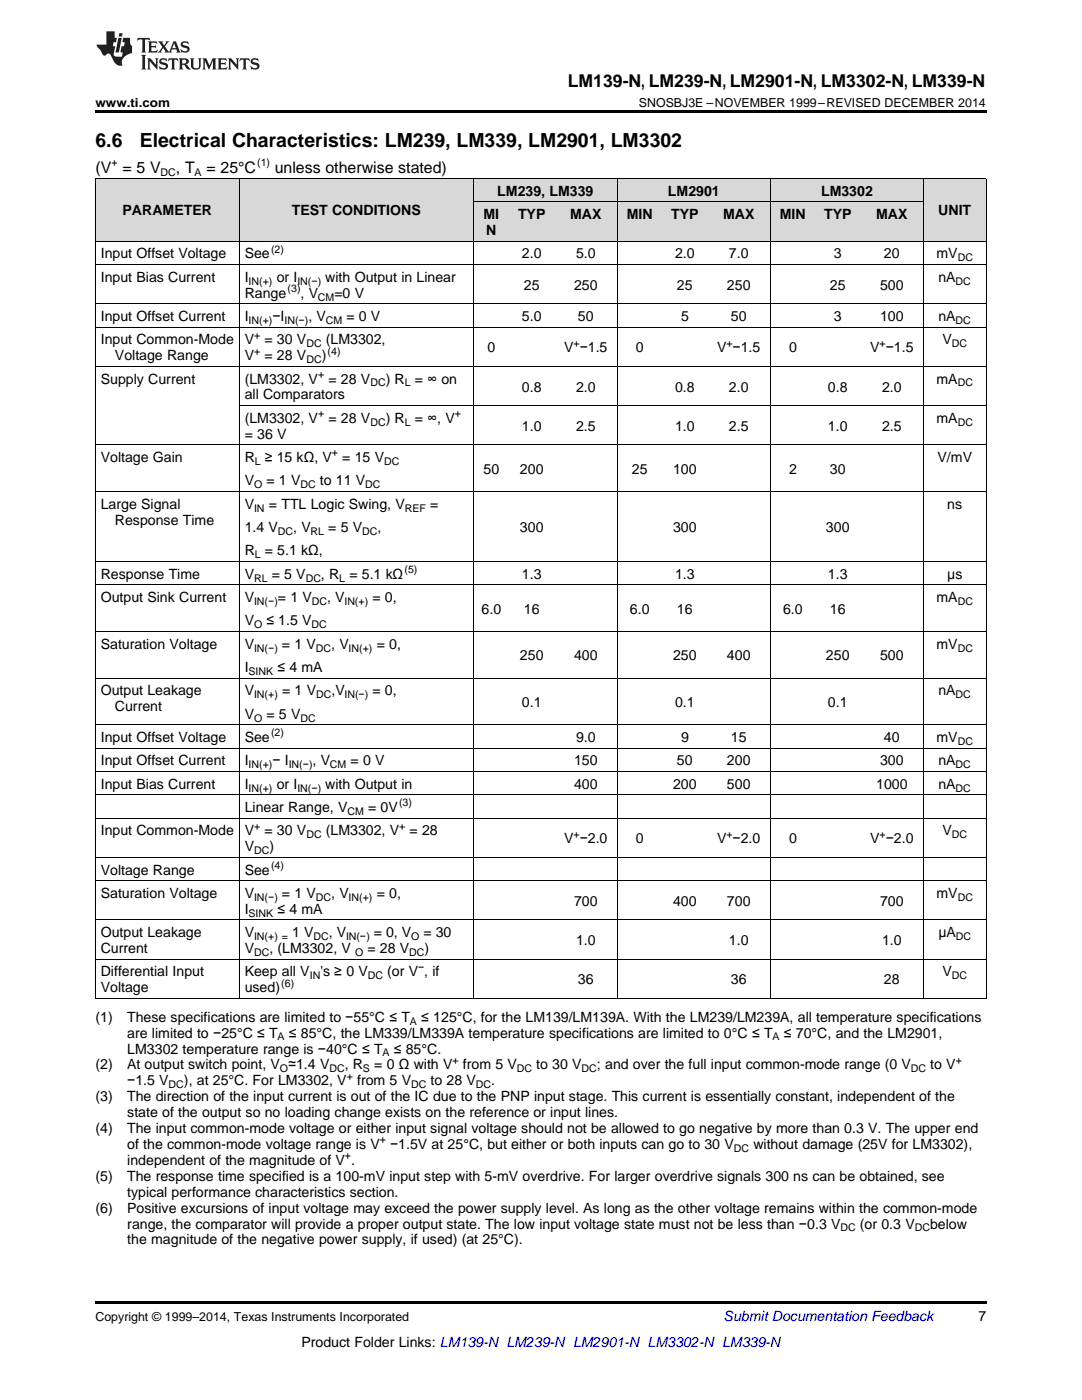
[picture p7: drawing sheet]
<svg xmlns="http://www.w3.org/2000/svg" width="216mm" height="279mm" viewBox="0 0 216 279" stroke-linecap="round" stroke-linejoin="round" font-family="sans-serif">
<defs><g id="words">
<g font-size="3.9">
<text x="19" y="29.3">6.6</text>
<text x="27.9" y="29.3">Electrical Characteristics: LM239, LM339, LM2901, LM3302</text>
</g>
<text font-size="3.5" x="113.3" y="17.3">LM139-N, LM239-N, LM2901-N, LM3302-N, LM339-N</text>
<g font-size="3.2">
<text x="19" y="34.4">(V = 5 V</text>
<text x="35.1" y="34.4">, T</text>
<text x="41.2" y="34.4">= 25°C</text>
<text x="54.8" y="34.4">unless otherwise stated)</text>
</g>
<g font-size="2.8">
<text x="99.2" y="39.1">LM239, LM339</text>
<text x="133.3" y="39.1">LM2901</text>
<text x="163.8" y="39.1">LM3302</text>
<text x="24.4" y="43">PARAMETER</text>
<text x="58.2" y="43">TEST CONDITIONS</text>
<text x="96.5" y="43.7">MI</text>
<text x="97" y="46.9">N</text>
<text x="103.4" y="43.7">TYP</text>
<text x="113.8" y="43.7">MAX</text>
<text x="125.1" y="43.7">MIN</text>
<text x="133.9" y="43.7">TYP</text>
<text x="144.3" y="43.7">MAX</text>
<text x="155.6" y="43.7">MIN</text>
<text x="164.4" y="43.7">TYP</text>
<text x="174.8" y="43.7">MAX</text>
<text x="187.2" y="43">UNIT</text>
<text x="20.1" y="51.6">Input Offset Voltage</text>
<text x="48.8" y="51.6">See</text>
<text x="104.1" y="51.6">2.0</text>
<text x="114.9" y="51.6">5.0</text>
<text x="134.7" y="51.6">2.0</text>
<text x="145.5" y="51.6">7.0</text>
<text x="166.4" y="51.6">3</text>
<text x="176.4" y="51.6">20</text>
<text x="186.9" y="51.6">mV</text>
<text x="20.1" y="56.2">Input Bias Current</text>
<text x="48.8" y="56.2">I</text>
<text x="48.8" y="59.4">Range</text>
<text x="55.2" y="56.2">or I</text>
<text x="60" y="59.4">, V</text>
<text x="64.9" y="56.2">with Output in Linear</text>
<text x="66.7" y="59.4">=0 V</text>
<text x="104.5" y="57.8">25</text>
<text x="114.5" y="57.8">250</text>
<text x="135.1" y="57.8">25</text>
<text x="145.1" y="57.8">250</text>
<text x="165.6" y="57.8">25</text>
<text x="175.6" y="57.8">500</text>
<text x="187.3" y="56.2">nA</text>
<text x="20.1" y="64.1">Input Offset Current</text>
<text x="48.8" y="64.1">I</text>
<text x="54.4" y="64.1">−I</text>
<text x="61.5" y="64.1">, V</text>
<text x="69.1" y="64.1">= 0 V</text>
<text x="104.1" y="64.1">5.0</text>
<text x="115.3" y="64.1">50</text>
<text x="135.9" y="64.1">5</text>
<text x="145.8" y="64.1">50</text>
<text x="166.4" y="64.1">3</text>
<text x="175.6" y="64.1">100</text>
<text x="187.3" y="64.1">nA</text>
<text x="20.1" y="68.7">Input Common-Mode</text>
<text x="22.9" y="71.9">Voltage Range</text>
<text x="48.8" y="68.7">V</text>
<text x="48.8" y="71.9">V</text>
<text x="52.8" y="68.7">= 30 V</text>
<text x="52.8" y="71.9">= 28 V</text>
<text x="64.2" y="71.9">)</text>
<text x="65" y="68.7">(LM3302,</text>
<text x="97.3" y="70.3">0</text>
<text x="112.6" y="70.3">V −1.5</text>
<text x="126.9" y="70.3">0</text>
<text x="143.1" y="70.3">V −1.5</text>
<text x="157.4" y="70.3">0</text>
<text x="173.6" y="70.3">V −1.5</text>
<text x="188.1" y="68.7">V</text>
<text x="20.1" y="76.6">Supply Current</text>
<text x="48.8" y="76.6">(LM3302, V</text>
<text x="65.5" y="76.6">= 28 V</text>
<text x="77" y="76.6">) R = ∞ on</text>
<text x="186.9" y="76.6">mA</text>
<text x="48.8" y="79.7">all Comparators</text>
<text x="104.1" y="78.1">0.8</text>
<text x="114.9" y="78.1">2.0</text>
<text x="134.7" y="78.1">0.8</text>
<text x="145.5" y="78.1">2.0</text>
<text x="165.2" y="78.1">0.8</text>
<text x="176" y="78.1">2.0</text>
<text x="48.8" y="84.4">(LM3302, V</text>
<text x="48.8" y="87.6">= 36 V</text>
<text x="65.5" y="84.4">= 28 V</text>
<text x="77" y="84.4">) R = ∞, V</text>
<text x="104.1" y="86">1.0</text>
<text x="114.9" y="86">2.5</text>
<text x="134.7" y="86">1.0</text>
<text x="145.5" y="86">2.5</text>
<text x="165.2" y="86">1.0</text>
<text x="176" y="86">2.5</text>
<text x="186.9" y="84.4">mA</text>
<text x="20.1" y="92.2">Voltage Gain</text>
<text x="48.8" y="92.2">R</text>
<text x="52.8" y="92.2">≥ 15 kΩ, V</text>
<text x="68.3" y="92.2">= 15 V</text>
<text x="96.5" y="94.5">50</text>
<text x="103.8" y="94.5">200</text>
<text x="126.1" y="94.5">25</text>
<text x="134.3" y="94.5">100</text>
<text x="157.4" y="94.5">2</text>
<text x="165.6" y="94.5">30</text>
<text x="187.1" y="92.2">V/mV</text>
<text x="20.1" y="101.5">Large Signal</text>
<text x="48.8" y="96.9">V</text>
<text x="48.8" y="101.5">V</text>
<text x="53.2" y="96.9">= 1 V</text>
<text x="53.7" y="101.5">= TTL Logic Swing, V</text>
<text x="63.8" y="96.9">to 11 V</text>
<text x="85.9" y="101.5">=</text>
<text x="189" y="101.5">ns</text>
<text x="22.9" y="104.7">Response Time</text>
<text x="48.8" y="106.2">1.4 V</text>
<text x="58.5" y="106.2">, V</text>
<text x="65.5" y="106.2">= 5 V</text>
<text x="75.3" y="106.2">,</text>
<text x="103.8" y="106.2">300</text>
<text x="134.3" y="106.2">300</text>
<text x="164.8" y="106.2">300</text>
<text x="48.8" y="110.8">R</text>
<text x="52.8" y="110.8">= 5.1 kΩ,</text>
<text x="20.1" y="115.5">Response Time</text>
<text x="48.8" y="115.5">V</text>
<text x="54.2" y="115.5">= 5 V</text>
<text x="64.1" y="115.5">, R</text>
<text x="69.7" y="115.5">= 5.1 kΩ</text>
<text x="104.1" y="115.5">1.3</text>
<text x="134.7" y="115.5">1.3</text>
<text x="165.2" y="115.5">1.3</text>
<text x="189" y="115.5">μs</text>
<text x="20.1" y="120.2">Output Sink Current</text>
<text x="48.8" y="120.2">V</text>
<text x="48.8" y="124.8">V</text>
<text x="53.2" y="124.8">≤ 1.5 V</text>
<text x="55.5" y="120.2">= 1 V</text>
<text x="65.2" y="120.2">, V</text>
<text x="74.3" y="120.2">= 0,</text>
<text x="96.1" y="122.5">6.0</text>
<text x="104.5" y="122.5">16</text>
<text x="125.7" y="122.5">6.0</text>
<text x="135.1" y="122.5">16</text>
<text x="156.2" y="122.5">6.0</text>
<text x="165.6" y="122.5">16</text>
<text x="186.9" y="120.2">mA</text>
<text x="20.1" y="129.5">Saturation Voltage</text>
<text x="48.8" y="129.5">V</text>
<text x="56.3" y="129.5">= 1 V</text>
<text x="66.1" y="129.5">, V</text>
<text x="75.2" y="129.5">= 0,</text>
<text x="103.8" y="131.8">250</text>
<text x="114.5" y="131.8">400</text>
<text x="134.3" y="131.8">250</text>
<text x="145.1" y="131.8">400</text>
<text x="164.8" y="131.8">250</text>
<text x="175.6" y="131.8">500</text>
<text x="186.9" y="129.5">mV</text>
<text x="48.8" y="134.1">I</text>
<text x="55.4" y="134.1">≤ 4 mA</text>
<text x="20.1" y="138.8">Output Leakage</text>
<text x="22.9" y="142">Current</text>
<text x="48.8" y="138.8">V</text>
<text x="48.8" y="143.4">V</text>
<text x="53.2" y="143.4">= 5 V</text>
<text x="56.3" y="138.8">= 1 V</text>
<text x="66.1" y="138.8">,V</text>
<text x="74.3" y="138.8">= 0,</text>
<text x="104.1" y="141.1">0.1</text>
<text x="134.7" y="141.1">0.1</text>
<text x="165.2" y="141.1">0.1</text>
<text x="187.3" y="138.8">nA</text>
<text x="20.1" y="148.1">Input Offset Voltage</text>
<text x="48.8" y="148.1">See</text>
<text x="114.9" y="148.1">9.0</text>
<text x="135.9" y="148.1">9</text>
<text x="145.8" y="148.1">15</text>
<text x="176.4" y="148.1">40</text>
<text x="186.9" y="148.1">mV</text>
<text x="20.1" y="152.8">Input Offset Current</text>
<text x="48.8" y="152.8">I</text>
<text x="54.4" y="152.8">− I</text>
<text x="62.4" y="152.8">, V</text>
<text x="70" y="152.8">= 0 V</text>
<text x="114.5" y="152.8">150</text>
<text x="135.1" y="152.8">50</text>
<text x="145.1" y="152.8">200</text>
<text x="175.6" y="152.8">300</text>
<text x="187.3" y="152.8">nA</text>
<text x="20.1" y="157.4">Input Bias Current</text>
<text x="48.8" y="157.4">I</text>
<text x="55.2" y="157.4">or I</text>
<text x="64.9" y="157.4">with Output in</text>
<text x="114.5" y="157.4">400</text>
<text x="134.3" y="157.4">200</text>
<text x="145.1" y="157.4">500</text>
<text x="174.8" y="157.4">1000</text>
<text x="187.3" y="157.4">nA</text>
<text x="20.1" y="166.7">Input Common-Mode</text>
<text x="48.8" y="162.1">Linear Range, V</text>
<text x="48.8" y="166.7">V</text>
<text x="52.8" y="166.7">= 30 V</text>
<text x="65" y="166.7">(LM3302, V</text>
<text x="73.4" y="162.1">= 0V</text>
<text x="81.7" y="166.7">= 28</text>
<text x="188.1" y="166.7">V</text>
<text x="48.8" y="169.9">V</text>
<text x="53.7" y="169.9">)</text>
<text x="112.6" y="168.3">V −2.0</text>
<text x="126.9" y="168.3">0</text>
<text x="143.1" y="168.3">V −2.0</text>
<text x="157.4" y="168.3">0</text>
<text x="173.6" y="168.3">V −2.0</text>
<text x="20.1" y="174.6">Voltage Range</text>
<text x="20.1" y="179.2">Saturation Voltage</text>
<text x="48.8" y="174.6">See</text>
<text x="48.8" y="179.2">V</text>
<text x="56.3" y="179.2">= 1 V</text>
<text x="66.1" y="179.2">, V</text>
<text x="75.2" y="179.2">= 0,</text>
<text x="186.9" y="179.2">mV</text>
<text x="48.8" y="182.4">I</text>
<text x="55.4" y="182.4">≤ 4 mA</text>
<text x="114.5" y="180.8">700</text>
<text x="134.3" y="180.8">400</text>
<text x="145.1" y="180.8">700</text>
<text x="175.6" y="180.8">700</text>
<text x="20.1" y="187">Output Leakage</text>
<text x="20.1" y="190.2">Current</text>
<text x="48.8" y="187">V</text>
<text x="48.8" y="190.2">V</text>
<text x="53.7" y="190.2">, (LM3302, V</text>
<text x="58.3" y="187">1 V</text>
<text x="65.6" y="187">, V</text>
<text x="73.3" y="190.2">= 28 V</text>
<text x="74.6" y="187">= 0, V</text>
<text x="84.5" y="187">= 30</text>
<text x="84.7" y="190.2">)</text>
<text x="114.9" y="188.6">1.0</text>
<text x="145.5" y="188.6">1.0</text>
<text x="176" y="188.6">1.0</text>
<text x="187.3" y="187">μA</text>
<text x="20.1" y="194.9">Differential Input</text>
<text x="48.8" y="194.9">Keep all V</text>
<text x="63.9" y="194.9">'s ≥ 0 V</text>
<text x="77.3" y="194.9">(or V , if</text>
<text x="115.3" y="196.5">36</text>
<text x="145.8" y="196.5">36</text>
<text x="176.4" y="196.5">28</text>
<text x="188.1" y="194.9">V</text>
<text x="19" y="203.9">(1)</text>
<text x="20.1" y="198">Voltage</text>
<text x="25.4" y="203.9">These specifications are limited to −55°C ≤ T</text>
<text x="48.8" y="198">used)</text>
<text x="84.1" y="203.9">≤ 125°C, for the LM139/LM139A. With the LM239/LM239A, all temperature specifications</text>
<text x="25.4" y="207.1">are limited to −25°C ≤ T</text>
<text x="57.6" y="207.1">≤ 85°C, the LM339/LM339A temperature specifications are limited to 0°C ≤ T</text>
<text x="156.4" y="207.1">≤ 70°C, and the LM2901,</text>
<text x="19" y="213.4">(2)</text>
<text x="25.4" y="213.4">At output switch point, V ≃1.4 V</text>
<text x="25.4" y="210.3">LM3302 temperature range is −40°C ≤ T</text>
<text x="68.8" y="213.4">, R</text>
<text x="74.7" y="213.4">= 0 Ω with V</text>
<text x="78.6" y="210.3">≤ 85°C.</text>
<text x="92.4" y="213.4">from 5 V</text>
<text x="107" y="213.4">to 30 V</text>
<text x="119.1" y="213.4">; and over the full input common-mode range (0 V</text>
<text x="185.6" y="213.4">to V</text>
<text x="19" y="219.8">(3)</text>
<text x="25.4" y="219.8">The direction of the input current is out of the IC due to the PNP input stage. This current is essentially constant, independent of the</text>
<text x="25.4" y="216.6">−1.5 V</text>
<text x="36.7" y="216.6">), at 25°C. For LM3302, V</text>
<text x="71.3" y="216.6">from 5 V</text>
<text x="85.9" y="216.6">to 28 V</text>
<text x="98" y="216.6">.</text>
<text x="19" y="226.1">(4)</text>
<text x="25.4" y="226.1">The input common-mode voltage or either input signal voltage should not be allowed to go negative by more than 0.3 V. The upper end</text>
<text x="25.4" y="223">state of the output so no loading change exists on the reference or input lines.</text>
<text x="25.4" y="229.3">of the common-mode voltage range is V</text>
<text x="25.4" y="232.5">independent of the magnitude of V .</text>
<text x="77.9" y="229.3">−1.5V at 25°C, but either or both inputs can go to 30 V</text>
<text x="150.3" y="229.3">without damage (25V for LM3302),</text>
<text x="19" y="235.7">(5)</text>
<text x="25.4" y="235.7">The response time specified is a 100-mV input step with 5-mV overdrive. For larger overdrive signals 300 ns can be obtained, see</text>
<text x="25.4" y="238.8">typical performance characteristics section.</text>
<text x="19" y="242">(6)</text>
<text x="25.4" y="242">Positive excursions of input voltage may exceed the power supply level. As long as the other voltage remains within the common-mode</text>
<text x="25.4" y="245.2">range, the comparator will provide a proper output state. The low input voltage state must not be less than −0.3 V</text>
<text x="171.6" y="245.2">(or 0.3 V</text>
<text x="185.6" y="245.2">below</text>
<text x="25.4" y="248.4">the magnitude of the negative power supply, if used) (at 25°C).</text>
<text x="195.3" y="263.6">7</text>
<text x="60.1" y="268.9">Product Folder Links: LM139-N LM239-N LM2901-N LM3302-N LM339-N</text>
</g>
<text font-size="2.8" fill="#0000c8" x="144.4" y="263.6">Submit Documentation Feedback</text>
<g font-size="2.5">
<text x="19" y="21.4">www.ti.com</text>
<text x="127.5" y="21.4">SNOSBJ3E –NOVEMBER 1999–REVISED DECEMBER 2014</text>
<text x="19" y="263.6">Copyright © 1999–2014, Texas Instruments Incorporated</text>
</g>
<g font-size="2.1">
<text x="22.2" y="33.2">+</text>
<text x="32" y="35.1">DC</text>
<text x="38.8" y="35.1">A</text>
<text x="51.3" y="33.2">(1)</text>
<text x="54.1" y="50.4">(2)</text>
<text x="191.1" y="52.1">DC</text>
<text x="49.6" y="56.8">IN(+)</text>
<text x="57.4" y="58.3">(3)</text>
<text x="59.3" y="56.8">IN(−)</text>
<text x="63.4" y="60">CM</text>
<text x="190.7" y="56.8">DC</text>
<text x="49.6" y="64.6">IN(+)</text>
<text x="56.8" y="64.6">IN(−)</text>
<text x="65" y="64.6">CM</text>
<text x="190.7" y="64.6">DC</text>
<text x="50.7" y="67.6">+</text>
<text x="50.7" y="70.8">+</text>
<text x="61.1" y="69.3">DC</text>
<text x="65.4" y="70.8">(4)</text>
<text x="114.4" y="69.2">+</text>
<text x="145" y="69.2">+</text>
<text x="175.5" y="69.2">+</text>
<text x="189.9" y="69.3">DC</text>
<text x="61.1" y="72.5">DC</text>
<text x="63.5" y="75.4">+</text>
<text x="73.9" y="77.1">DC</text>
<text x="80.7" y="77.1">L</text>
<text x="191.1" y="77.1">DC</text>
<text x="63.5" y="83.3">+</text>
<text x="90.7" y="83.3">+</text>
<text x="73.9" y="84.9">DC</text>
<text x="80.7" y="84.9">L</text>
<text x="191.1" y="84.9">DC</text>
<text x="50.8" y="92.8">L</text>
<text x="66.2" y="91.1">+</text>
<text x="76.7" y="92.8">DC</text>
<text x="50.7" y="97.4">O</text>
<text x="59.9" y="97.4">DC</text>
<text x="72.9" y="97.4">DC</text>
<text x="50.7" y="102.1">IN</text>
<text x="55.5" y="106.8">DC</text>
<text x="62" y="106.8">RL</text>
<text x="72.3" y="106.8">DC</text>
<text x="80.8" y="102.1">REF</text>
<text x="50.8" y="111.4">L</text>
<text x="50.7" y="116.1">RL</text>
<text x="61" y="116.1">DC</text>
<text x="67.7" y="116.1">L</text>
<text x="80.7" y="114.4">(5)</text>
<text x="50.7" y="120.7">IN(−)</text>
<text x="50.7" y="125.4">O</text>
<text x="62.2" y="125.4">DC</text>
<text x="62.2" y="120.7">DC</text>
<text x="68.7" y="120.7">IN(+)</text>
<text x="191.1" y="120.7">DC</text>
<text x="50.7" y="130">IN(−)</text>
<text x="63" y="130">DC</text>
<text x="69.6" y="130">IN(+)</text>
<text x="191.1" y="130">DC</text>
<text x="49.6" y="134.7">SINK</text>
<text x="50.7" y="139.3">IN(+)</text>
<text x="63.1" y="139.3">DC</text>
<text x="68.8" y="139.3">IN(−)</text>
<text x="190.7" y="139.3">DC</text>
<text x="50.7" y="144">O</text>
<text x="54.1" y="147">(2)</text>
<text x="59.9" y="144">DC</text>
<text x="191.1" y="148.7">DC</text>
<text x="49.6" y="153.3">IN(+)</text>
<text x="57.6" y="153.3">IN(−)</text>
<text x="65.8" y="153.3">CM</text>
<text x="190.7" y="153.3">DC</text>
<text x="49.6" y="158">IN(+)</text>
<text x="59.3" y="158">IN(−)</text>
<text x="79.6" y="160.9">(3)</text>
<text x="190.7" y="158">DC</text>
<text x="50.7" y="165.6">+</text>
<text x="61.1" y="167.3">DC</text>
<text x="69.3" y="162.6">CM</text>
<text x="79.7" y="165.6">+</text>
<text x="114.4" y="167.2">+</text>
<text x="145" y="167.2">+</text>
<text x="175.5" y="167.2">+</text>
<text x="189.9" y="167.3">DC</text>
<text x="50.7" y="170.5">DC</text>
<text x="54.1" y="173.4">(4)</text>
<text x="50.7" y="179.8">IN(−)</text>
<text x="63" y="179.8">DC</text>
<text x="69.6" y="179.8">IN(+)</text>
<text x="191.1" y="179.8">DC</text>
<text x="49.6" y="183">SINK</text>
<text x="50.7" y="187.6">IN(+) =</text>
<text x="50.7" y="190.8">DC</text>
<text x="62.6" y="187.6">DC</text>
<text x="69" y="187.6">IN(−)</text>
<text x="70.8" y="190.8">O</text>
<text x="81.7" y="190.8">DC</text>
<text x="82.1" y="187.6">O</text>
<text x="190.7" y="187.6">DC</text>
<text x="56.1" y="196.9">(6)</text>
<text x="61.8" y="195.4">IN</text>
<text x="73.4" y="195.4">DC</text>
<text x="83.4" y="193.7">−</text>
<text x="189.9" y="195.4">DC</text>
<text x="55.4" y="207.6">A</text>
<text x="81.8" y="204.5">A</text>
<text x="154.2" y="207.6">A</text>
<text x="55.8" y="214">O</text>
<text x="65.7" y="214">DC</text>
<text x="69.2" y="215.5">+</text>
<text x="72.4" y="214">S</text>
<text x="76.3" y="210.8">A</text>
<text x="90.3" y="212.3">+</text>
<text x="103.1" y="214">DC</text>
<text x="116.1" y="214">DC</text>
<text x="181.8" y="214">DC</text>
<text x="190.7" y="212.3">+</text>
<text x="33.7" y="217.2">DC</text>
<text x="82" y="217.2">DC</text>
<text x="95" y="217.2">DC</text>
<text x="68.8" y="231.4">+</text>
<text x="75.8" y="228.2">+</text>
<text x="146.4" y="229.9">DC</text>
<text x="167.7" y="245.7">DC</text>
<text x="182.5" y="245.7">DC</text>
</g>
</g></defs>
<g fill="#d8d8d8">
<path d="M19 35.7h28.8v12.5h-28.8z"/>
<path d="M47.8 35.7h46.7v12.5h-46.7z"/>
<path d="M94.5 40.4h7.1v7.8h-7.1z"/>
<path d="M101.6 40.4h9v7.8h-9z"/>
<path d="M110.6 40.4h12.6v7.8h-12.6z"/>
<path d="M123.2 40.4h9v7.8h-9z"/>
<path d="M132.2 40.4h8.9v7.8h-8.9z"/>
<path d="M141.1 40.4h12.6v7.8h-12.6z"/>
<path d="M153.7 40.4h9v7.8h-9z"/>
<path d="M162.7 40.4h9v7.8h-9z"/>
<path d="M171.7 40.4h12.6v7.8h-12.6z"/>
<path d="M184.3 35.7h12.5v12.5h-12.5z"/>
<path d="M94.5 35.7h7.1v4.7h-7.1z"/>
<path d="M101.6 35.7h9v4.7h-9z"/>
<path d="M110.6 35.7h12.6v4.7h-12.6z"/>
<path d="M123.2 35.7h9v4.7h-9z"/>
<path d="M132.2 35.7h8.9v4.7h-8.9z"/>
<path d="M141.1 35.7h12.6v4.7h-12.6z"/>
<path d="M153.7 35.7h9v4.7h-9z"/>
<path d="M162.7 35.7h9v4.7h-9z"/>
<path d="M171.7 35.7h12.6v4.7h-12.6z"/>
</g>
<g fill="#000">
<path d="M19 22h177.8v.5h-177.8zM19 199.3h.2zM94.4 199.3h.1zM101.5 199.3h.1zM110.5 199.3h.1zM123.1 199.3h.1zM132.1 199.3h.1zM141 199.3h.1zM153.6 199.3h.1zM162.6 199.3h.1zM171.6 199.3h.1zM184.1 199.3h.2z"/>
<path d="M196.7 199.3h.1zM19 259.7h177.8v.5h-177.8z"/>
</g>
<g fill="none" stroke="#000" stroke-width=".2">
<path d="M19 35.6h177.8M19.1 35.7v163.6M47.7 35.7v163.6M94.4 35.7v163.6M123.1 35.7v163.6M153.7 35.7v163.6M184.2 35.7v163.6M196.8 35.7v163.6M19 52.8h177.8M19 48.1h177.8M94.5 40.3h89.8M19 73.1h177.8"/>
<path d="M19 65.3h177.8M19 60.6h177.8M19 98.1h177.8M19 88.8h177.8M47.8 80.9h149M19 116.7h177.8M19 112.1h177.8M19 135.3h177.8M19 126h177.8M19 158.6h177.8M19 154h177.8M19 149.3h177.8"/>
<path d="M19 144.7h177.8M19 175.8h177.8M19 171.1h177.8M19 163.3h177.8M19 199.3h177.8M19 191.4h177.8M19 183.6h177.8"/>
</g>
<g fill="#231f20">
<path d="M27.5 7.6l-.1 .5 .4-.2h.6v.1v2.1l-.2 .4h1l-.3-.4v-2.1l.1-.1h.5l.5 .2-.2-.5zM29.5 8.3l.2 .3v1.5l-.2 .4h1.8l.2-.6a1.04 1.04 0 0 1-1.3 .2v-.7h.6l.3 .2v-.6l-.3 .2h-.6v-.6l.8-.1 .4 .3-.2-.5zM31.5 8.3l.9 1.1-.9 1.1h.8l-.2-.2 .5-.7 .4 .7-.2 .2h1.5l-.1-.2 .1-.4h.9l.1 .4-.2 .2h1l-.3-.3-.7-1.9h-.5l-.9 2-.8-1 .9-1h-.8l.1 .3-.3 .5-.4-.6 .2-.2zM34.7 8.6l.4 1h-.7zM36.3 8.4a.63 .63 0 0 0-.2 .7 .63 .63 0 0 0 .6 .4l.6 .2 .1 .2a.75 .75 0 0 1-.7 .4 .75 .75 0 0 1-.6-.5l.1 .7 .1-.1a1.11 1.11 0 0 0 1.5-.6 1.13 1.13 0 0 0-1.2-.8l-.1-.4a1.04 1.04 0 0 1 1.2 .2l-.2-.5-.1 .1-.5-.2zM28.2 10.9l.2 .4v2.2l-.2 .4h1l-.3-.4v-2.2l.3-.4zM29.3 11.6l.3 .4v1.5l-.3 .4h.8l-.2-.4v-1.3l1.5 1.7v-1.9l.2-.4h-.7l.2 .4v.9l-1.1-1.3zM32 11.8a.62 .62 0 0 0-.2 .7 .62 .62 0 0 0 .6 .4l.6 .1 .1 .3a.76 .76 0 0 1-.7 .3 .76 .76 0 0 1-.6-.4l.1 .7 .1-.1a1.11 1.11 0 0 0 1.5-.6 1.13 1.13 0 0 0-1.2-.8l-.1-.4a1.04 1.04 0 0 1 1.2 .2l-.2-.6-.1 .1-.5-.1zM33.7 11.6l-.2 .6a.61 .61 0 0 1 .8-.3v1.6l-.2 .4h.9l-.2-.4v-1.6a.63 .63 0 0 1 .8 .3l-.2-.6zM35.6 11.6l.3 .4v1.5l-.3 .4h1l-.2-.2v-.8l.5 .2a.76 .76 0 0 0 1.2 .7l-1-1a.58 .58 0 0 0 .6-.5 .58 .58 0 0 0-.5-.6zM36.4 11.9h.1a.45 .45 0 0 1 .5 .1 .45 .45 0 0 1 .1 .5l-.7 .2zM37.9 11.6l.2 .2a2.17 2.17 0 0 0 .3 1.9 .99 .99 0 0 0 1.6-.6v-1.1l.2-.4h-.7l.2 .2a1.92 1.92 0 0 1-.2 1.8 .6 .6 0 0 1-.9-.5v-1.1l.2-.4zM40.4 11.6l.2 .4v1.5l-.2 .4h.7l-.2-.4v-1.4l.8 1.8 .8-1.8v1.4l-.2 .4h.9l-.2-.4v-1.5l.2-.4h-.8l-.6 1.5-.6-1.5zM43.4 11.6l.2 .4v1.5l-.2 .4h1.8l.2-.6a1.04 1.04 0 0 1-1.3 .1v-.6h.5l.4 .2v-.6l-.4 .2h-.5v-.7h.8l.3 .3-.1-.6zM45.5 11.6l.2 .4v1.5l-.2 .4h.7l-.2-.4v-1.3l1.5 1.7v-1.9l.2-.4h-.7l.2 .4v.9l-1.1-1.3zM47.9 11.6l-.1 .6a.61 .61 0 0 1 .8-.3v1.6l-.3 .4h1l-.3-.4 .1-1.6a.63 .63 0 0 1 .7 .3l-.1-.6zM50.2 11.8a.62 .62 0 0 0-.2 .7 .62 .62 0 0 0 .6 .4l.6 .1 .2 .3a.76 .76 0 0 1-.8 .3 .76 .76 0 0 1-.6-.4l.1 .7 .2-.1a1.11 1.11 0 0 0 1.5-.6 1.13 1.13 0 0 0-1.3-.8l-.1-.4a1.04 1.04 0 0 1 1.2 .2l-.1-.6-.2 .1-.5-.1z"/>
<path d="M21.2 6.3v2.6h-1.9l.1 .4 .7 .9a.91 .91 0 0 0 1 .8 .56 .56 0 0 1 .5-.3 .56 .56 0 0 1 .5 .3l.4 .8a1.53 1.53 0 0 0 1.9 1.2 1.54 1.54 0 0 1 1-2.1l.9-.3v-1.4a1.52 1.52 0 0 1-.3-1.6h-1.4l-.2 .8h.5l-.2 .8h-.4l-.2 1v.2l.4 .1-.2 .8a1.93 1.93 0 0 1-1.6-.3l.3-1.8h-.5l.2-.8h.4l.2-.8h-.4v-1.3zM23.6 7.6l-.6 2.9h.7l.6-2.9zM23.8 6.6l-.1 .7h.6l.2-.7z"/>
</g>
<use href="#words"/>
</svg>
